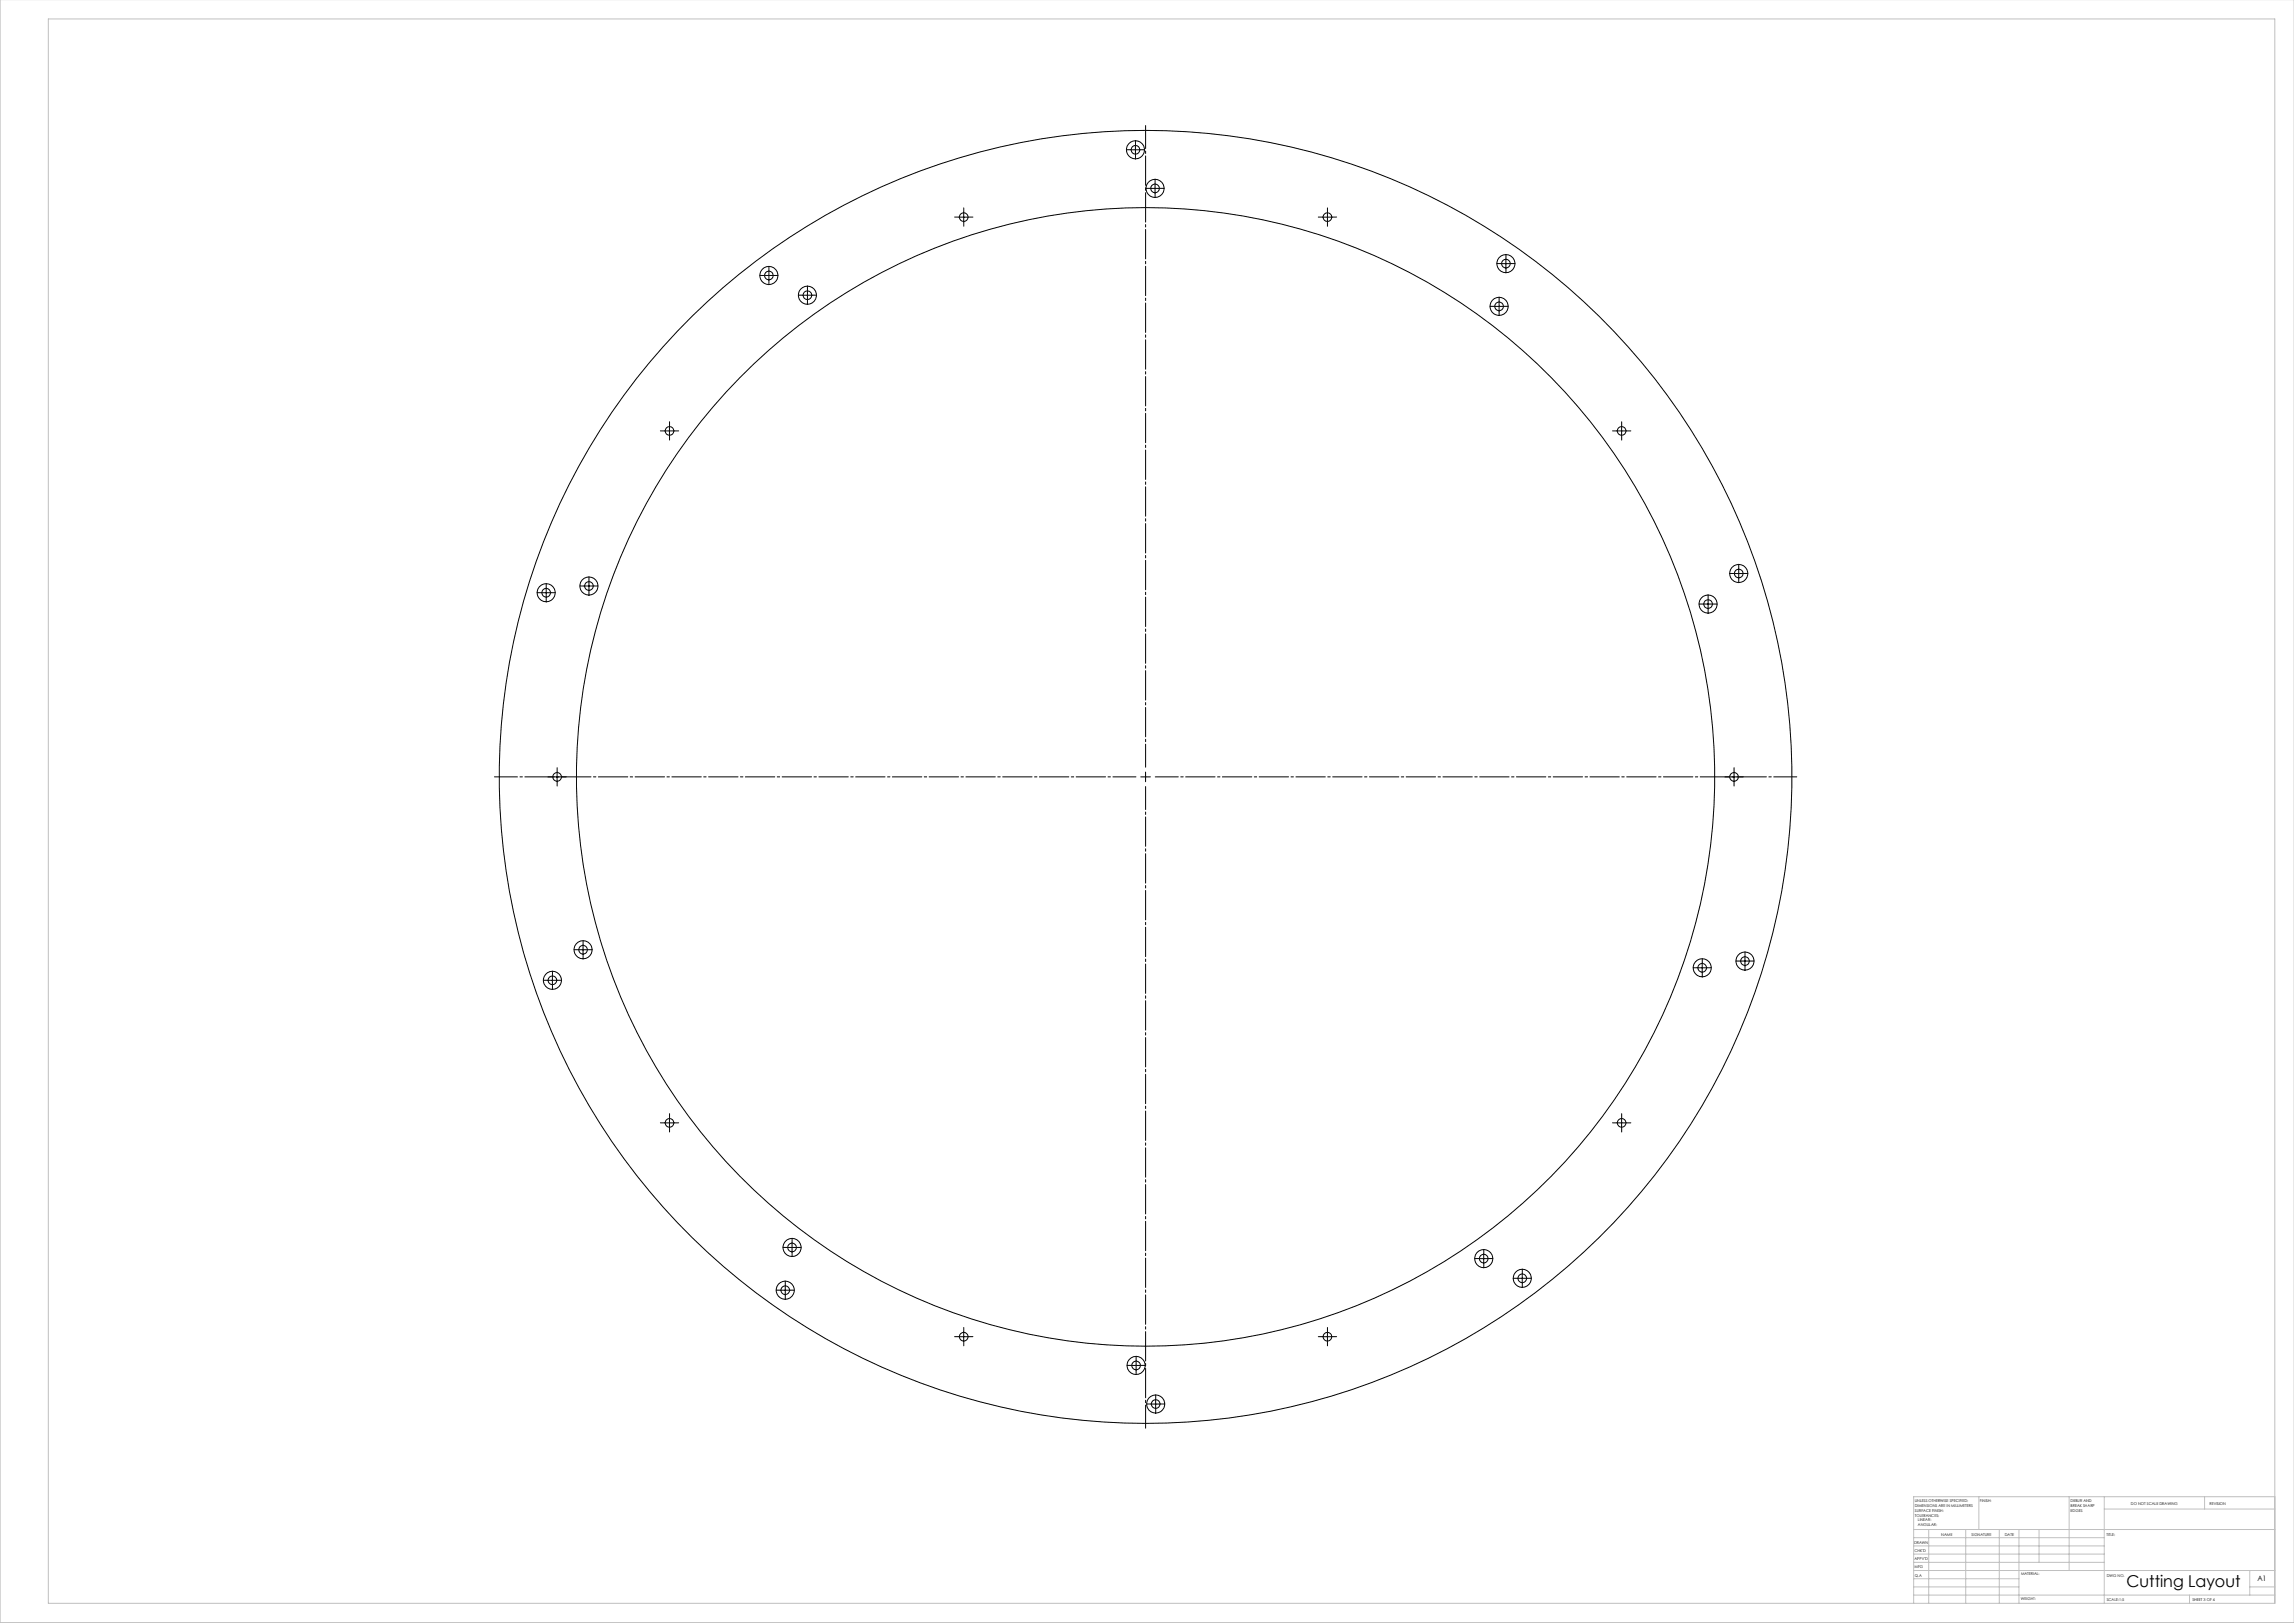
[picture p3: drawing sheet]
<svg xmlns="http://www.w3.org/2000/svg" width="1189mm" height="841mm" viewBox="0 0 1189 841" stroke-linecap="round" stroke-linejoin="round" font-family="sans-serif">
<defs><g id="words">
<text font-size="8.5" x="1102" y="823">Cutting Layout</text>
<text font-size="3.9" x="1170" y="819">A1</text>
<g font-size="2">
<text x="992" y="778">UNLESS OTHERWISE SPECIFIED:</text>
<text x="1026" y="778">FINISH:</text>
<text x="1073" y="778">DEBUR AND</text>
<text x="1104" y="780">DO NOT SCALE DRAWING</text>
<text x="1145" y="780">REVISION</text>
<text x="992" y="781">DIMENSIONS ARE IN MILLIMETERS</text>
<text x="992" y="783">SURFACE FINISH:</text>
<text x="992" y="786">TOLERANCES:</text>
<text x="1073" y="781">BREAK SHARP</text>
<text x="1073" y="783">EDGES</text>
<text x="994" y="788">LINEAR:</text>
<text x="994" y="791">ANGULAR:</text>
<text x="1006" y="796">NAME</text>
<text x="1022" y="796">SIGNATURE</text>
<text x="1039" y="796">DATE</text>
<text x="1092" y="796">TITLE:</text>
<text x="992" y="800">DRAWN</text>
<text x="992" y="808">APPV'D</text>
<text x="992" y="804">CHK'D</text>
<text x="992" y="813">MFG</text>
<text x="993" y="817">Q.A</text>
<text x="1048" y="816">MATERIAL:</text>
<text x="1092" y="817">DWG NO.</text>
<text x="1047" y="829">WEIGHT:</text>
<text x="1092" y="829">SCALE:1:5</text>
<text x="1136" y="829">SHEET 3 OF 4</text>
</g>
</g></defs>
<path d="M594 398v-333M589 403h-333M594 408v332M599 403h332" fill="none" stroke="#000" stroke-width=".52" stroke-dasharray="15.2 1.3 1.3 1.3" stroke-dashoffset="3.3"/>
<g fill="none" stroke="#000" stroke-width=".52" stroke-dasharray="15.2 1.3 1.3 1.3">
<path d="M586 78h-2M589 75v-2M591 78h2M589 80v2M596 98h-2M599 95v-2M601 98h2M497 112h-2M500 110v-2M500 115v2M502 112h2M599 100v2"/>
<path d="M686 112h-3M688 110v-2M688 115v2M691 112h2M778 137h-2M781 134v-2M781 139v2M783 137h2M396 143h-2M399 140v-2M399 145v2M401 143h2"/>
<path d="M416 153h-2M419 150v-2M419 155v3M421 153h2M775 159h-3M777 156v-2M780 159h2M777 161v2M345 223h-3M347 221v-2M347 226v2M350 223h2"/>
<path d="M838 223h-2M841 221v-2M841 226v2M843 223h2M899 297h-3M901 295v-3M901 300v2M904 297h2M281 307h-3M283 305v-3M283 310v2M286 307h2"/>
<path d="M303 304h-2M305 301v-2M305 306v2M308 304h2M883 313h-2M885 310v-2M885 315v3M888 313h2M286 403h-2M289 400v-2M289 405v2M291 403h3"/>
<path d="M896 403h-2M899 400v-2M899 405v2M901 403h3M300 492h-3M302 490v-3M302 495v2M305 492h2M882 499v-2M902 498h-2M904 495v-2M907 498h2"/>
<path d="M284 508h-2M286 505v-2M286 510v3M289 508h2M880 501h-2M882 504v2M885 501h2M904 500v3M347 579v-2M841 579v-2M345 582h-3M347 584v3"/>
<path d="M350 582h2M838 582h-2M841 584v3M843 582h2M408 646h-2M411 644v-2M411 649v2M413 646h2M767 652h-3M769 650v-3M769 655v2M772 652h2"/>
<path d="M789 660v-2M405 669h-3M407 666v-2M407 671v2M410 669h2M787 662h-3M789 665v2M792 662h2M497 693h-2M500 690v-2M500 695v2M502 693h2"/>
<path d="M686 693h-3M688 690v-2M688 695v2M691 693h2M586 708h-2M589 705v-2M589 710v2M591 708h3M597 728h-3M599 725v-2M599 730v2M602 728h2"/>
</g>
<g fill="none" stroke="#000" stroke-width=".52">
<path d="M586 78h5M589 75v5M596 98h5M599 95v5M497 113h5M499 110v5M686 113h5M688 110v5M778 137h5M781 134v5M396 143h5M399 140v5"/>
<path d="M416 153h5M419 150v5M774 159h5M777 156v5M345 223h4M347 221v5M838 223h5M840 221v5M899 297h5M901 295v5M281 307h5M283 305v5"/>
<path d="M303 304h5M305 301v5M883 313h5M885 311v5M286 403h5M289 400v5M591 403h5M594 400v5M896 403h5M899 400v5M300 492h5M302 490v5"/>
<path d="M882 499v5M902 498h5M904 496v4M284 508h5M286 505v5M880 501h5M347 579v5M840 579v5M345 582h4M838 582h5M408 646h5M411 644v5"/>
<path d="M767 652h5M769 650v5M789 660v5M404 669h6M407 666v5M787 662h4M497 693h5M499 690v5M686 693h5M688 690v5M586 708h5M589 705v5"/>
<path d="M597 728h4M599 725v5"/>
<circle cx="589" cy="78" r="2.3"/>
<circle cx="589" cy="78" r="5"/>
<circle cx="599" cy="98" r="2.2"/>
<circle cx="599" cy="98" r="5"/>
<circle cx="500" cy="112" r="2.2"/>
<circle cx="688" cy="112" r="2.2"/>
<circle cx="781" cy="137" r="5"/>
<circle cx="781" cy="137" r="2.3"/>
<circle cx="398" cy="143" r="2.3"/>
<circle cx="399" cy="143" r="5"/>
<circle cx="418" cy="153" r="5"/>
<circle cx="418" cy="153" r="2.3"/>
<circle cx="777" cy="159" r="5"/>
<circle cx="777" cy="159" r="2.3"/>
<circle cx="347" cy="223" r="2.3"/>
<circle cx="840" cy="223" r="2.3"/>
<circle cx="901" cy="297" r="5"/>
<circle cx="901" cy="297" r="2.3"/>
<circle cx="283" cy="307" r="2.3"/>
<circle cx="283" cy="307" r="5"/>
<circle cx="305" cy="304" r="2.3"/>
<circle cx="305" cy="304" r="5"/>
<circle cx="885" cy="313" r="2.3"/>
<circle cx="885" cy="313" r="5"/>
<circle cx="289" cy="403" r="2.3"/>
<circle cx="594" cy="403" r="335"/>
<circle cx="594" cy="403" r="295"/>
<circle cx="899" cy="403" r="2.3"/>
<circle cx="302" cy="492" r="2.3"/>
<circle cx="302" cy="492" r="5"/>
<circle cx="904" cy="498" r="2.3"/>
<circle cx="904" cy="498" r="5"/>
<circle cx="286" cy="508" r="2.3"/>
<circle cx="286" cy="508" r="5"/>
<circle cx="882" cy="501" r="2.3"/>
<circle cx="882" cy="501" r="5"/>
<circle cx="347" cy="582" r="2.3"/>
<circle cx="840" cy="582" r="2.3"/>
<circle cx="411" cy="646" r="5"/>
<circle cx="411" cy="646" r="2.3"/>
<circle cx="769" cy="652" r="2.2"/>
<circle cx="769" cy="652" r="5"/>
<circle cx="407" cy="669" r="5"/>
<circle cx="407" cy="669" r="2.2"/>
<circle cx="789" cy="662" r="2.3"/>
<circle cx="789" cy="662" r="5"/>
<circle cx="500" cy="693" r="2.3"/>
<circle cx="688" cy="693" r="2.3"/>
<circle cx="589" cy="708" r="5"/>
<circle cx="589" cy="708" r="2.3"/>
<circle cx="599" cy="728" r="2.2"/>
<circle cx="599" cy="728" r="5"/>
</g>
<g fill="none" stroke="#c0c0c0" stroke-width=".52">
<path d="M0 0v841h1189M25 10h1154v821h-1154zM1026 776v17M1072 776v38M1091 776v55M1143 776v6M1179 776h-187v55M992 793h187M992 797h99M1000 793v38M1019 793v38M1036 793v38"/>
<path d="M1046 793v38M1057 793v17M1091 782h88M992 810h99M992 805h99M992 801h99M992 818h54M992 814h187M1166 814v13M992 827h187M992 822h54M1135 827v4"/>
<path d="M1166 822h13"/>
</g>
<use href="#words"/>
</svg>
